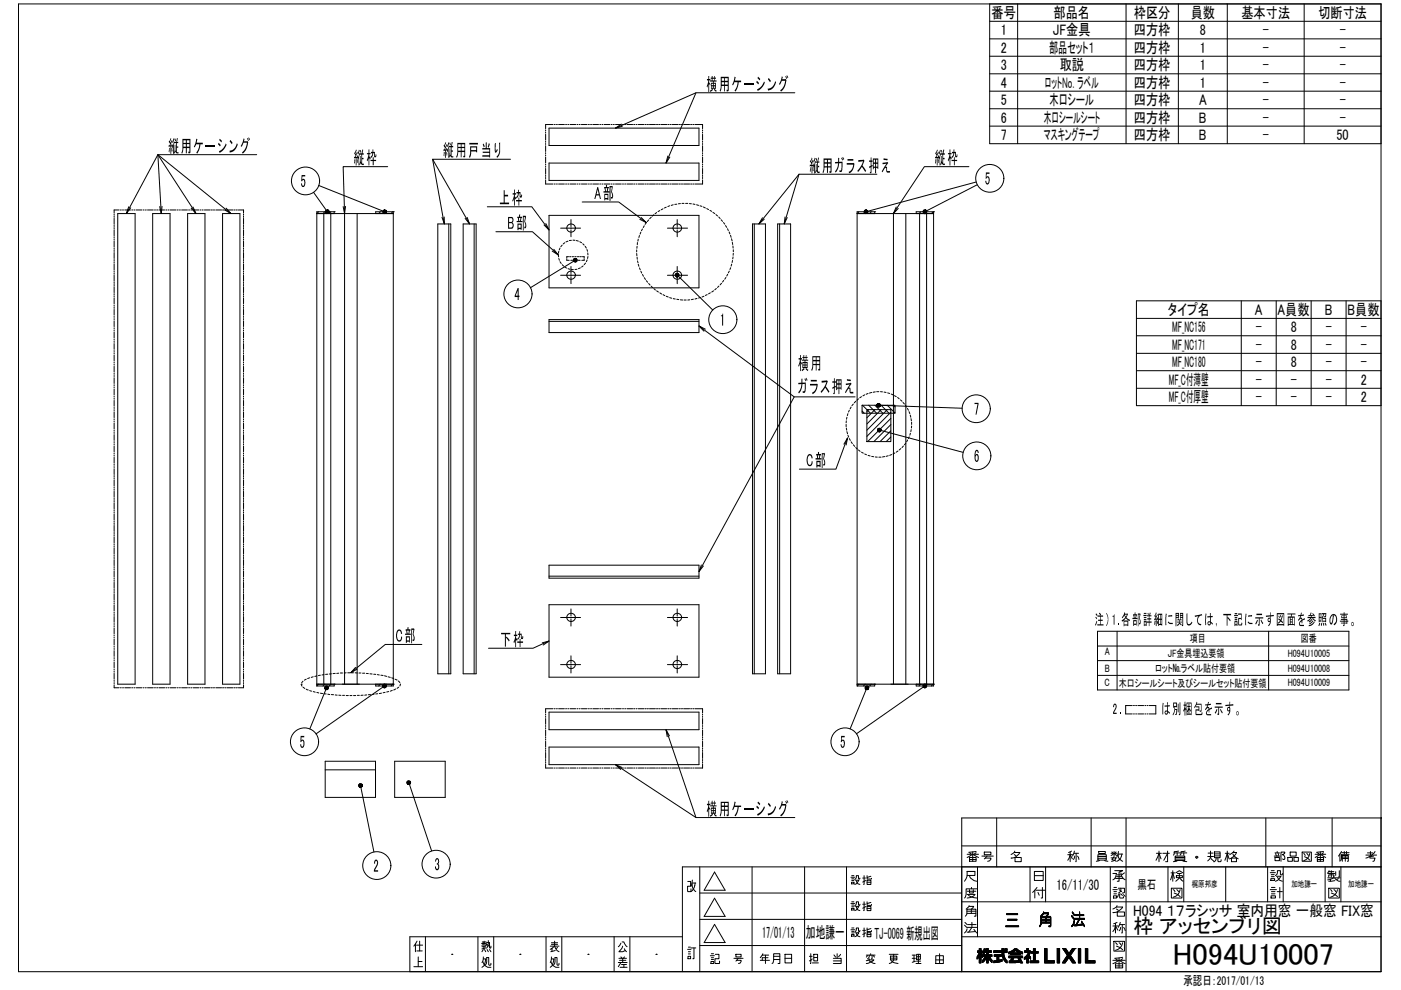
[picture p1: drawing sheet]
<svg xmlns="http://www.w3.org/2000/svg" width="297mm" height="210mm" viewBox="0 0 297 210" stroke-linecap="round" stroke-linejoin="round" font-family="sans-serif">
<defs><g id="words">
<text font-size="6.5" x="248.7" y="204.5">H094U10007</text>
<text font-size="6.2" x="212" y="197.6">三 角 法</text>
<g font-size="5.3">
<text x="203.9" y="183.8">番号</text>
<text x="213.1" y="183.8">名 称</text>
<text x="231.1" y="183.8">員数</text>
<text x="243.8" y="183.8">材質・規格</text>
<text x="268.8" y="183.8">部品図番</text>
<text x="282.6" y="183.8">備 考</text>
<text x="203.2" y="191.6">度</text>
<text x="203.2" y="188">尺</text>
<text x="217.7" y="191.6">付</text>
<text x="234.6" y="191.6">認</text>
<text x="234.6" y="188">承</text>
<text x="246.9" y="188">検</text>
<text x="247.3" y="191.6">図</text>
<text x="268.1" y="191.6">計</text>
<text x="268.1" y="188">設</text>
<text x="280.1" y="188">製</text>
<text x="280.5" y="191.6">図</text>
<text x="179.2" y="194.4">設指</text>
<text x="203.6" y="195.4">角</text>
<text x="234.6" y="195.4">名</text>
<text x="203.2" y="199">法</text>
<text x="234.6" y="199">称</text>
<text x="149.2" y="205.7">記 号</text>
<text x="159.8" y="205.7">年月日</text>
<text x="170.4" y="205.7">担 当</text>
<text x="182.4" y="205.7">変 更 理 由</text>
<text x="234.6" y="206.4">番</text>
</g>
<g font-size="4.9">
<text x="179.2" y="188.7">設指</text>
<text x="179.2" y="199.7">設指</text>
<text x="86.4" y="206">上</text>
</g>
<text font-size="4.3" x="240.2" y="197.9">枠 アッセンブリ図</text>
<g font-size="3.8">
<text x="149.8" y="19.2">横用ケーシング</text>
<text x="35.6" y="32.3">縦用ケーシング</text>
<text x="75" y="34.7">縦枠</text>
<text x="93.9" y="33.1">縦用戸当り</text>
<text x="198.1" y="34.7">縦枠</text>
<text x="63.7" y="39.7">5</text>
<text x="171.6" y="36.4">縦用ガラス押え</text>
<text x="208.8" y="39.1">5</text>
<text x="105.8" y="43.3">上枠</text>
<text x="126" y="42.2">A部</text>
<text x="107.6" y="48.5">B部</text>
<text x="109.1" y="63.7">4</text>
<text x="152.6" y="69.1">1</text>
<text x="169.1" y="83.3">ガラス押え</text>
<text x="169.2" y="78.3">横用</text>
<text x="206.4" y="88">7</text>
<text x="170.9" y="98.9">C部</text>
<text x="206.5" y="97.9">6</text>
<text x="83.8" y="136">C部</text>
<text x="106.1" y="136.9">下枠</text>
<text x="63.5" y="158.6">5</text>
<text x="178.1" y="158.6">5</text>
<text x="149.8" y="172.8">横用ケーシング</text>
<text x="79.1" y="184.9">2</text>
<text x="92.1" y="184.5">3</text>
</g>
<g font-size="3.4">
<text x="161.6" y="198.9">17/01/13</text>
<text x="170.9" y="198.9">加地謙一</text>
<text x="185.4" y="199">TJ-0069 新規出図</text>
</g>
<g font-size="3.2">
<text x="210.2" y="3.8">番号</text>
<text x="223.4" y="3.8">部品名</text>
<text x="240.4" y="3.8">枠区分</text>
<text x="252.5" y="3.8">員数</text>
<text x="263.2" y="3.8">基本寸法</text>
<text x="279.5" y="3.8">切断寸法</text>
<text x="212.2" y="7.5">1</text>
<text x="212.2" y="11.2">2</text>
<text x="222.4" y="11.2">部品セット１</text>
<text x="223.3" y="7.5">JF金具</text>
<text x="240.4" y="7.5">四方枠</text>
<text x="240.4" y="11.2">四方枠</text>
<text x="254.4" y="7.5">8</text>
<text x="254.4" y="11.2">1</text>
<text x="267.7" y="7.5">-</text>
<text x="267.7" y="11.2">-</text>
<text x="284" y="7.5">-</text>
<text x="284" y="11.2">-</text>
<text x="212.2" y="14.9">3</text>
<text x="224.7" y="14.9">取説</text>
<text x="240.4" y="14.9">四方枠</text>
<text x="254.4" y="14.9">1</text>
<text x="267.7" y="14.9">-</text>
<text x="284" y="14.9">-</text>
<text x="212.2" y="18.6">4</text>
<text x="212.2" y="22.3">5</text>
<text x="221.6" y="18.6">ロットＮｏ．ラベル</text>
<text x="222.5" y="22.3">木口シール</text>
<text x="240.4" y="18.6">四方枠</text>
<text x="240.4" y="22.3">四方枠</text>
<text x="254.2" y="22.3">A</text>
<text x="254.4" y="18.6">1</text>
<text x="267.7" y="18.6">-</text>
<text x="267.7" y="22.3">-</text>
<text x="284" y="18.6">-</text>
<text x="284" y="22.3">-</text>
<text x="212.2" y="26">6</text>
<text x="212.2" y="29.7">7</text>
<text x="221.3" y="26">木口シールシート</text>
<text x="221.3" y="29.7">マスキングテープ</text>
<text x="240.4" y="26">四方枠</text>
<text x="240.4" y="29.7">四方枠</text>
<text x="254.2" y="26">B</text>
<text x="254.2" y="29.7">B</text>
<text x="267.7" y="26">-</text>
<text x="267.7" y="29.7">-</text>
<text x="283.4" y="29.7">50</text>
<text x="284" y="26">-</text>
<text x="247.6" y="66.7">タイプ名</text>
<text x="248.5" y="70.5">MF_NC156</text>
<text x="266.1" y="66.7">A</text>
<text x="266.3" y="70.5">-</text>
<text x="270.9" y="66.7">A員数</text>
<text x="273.7" y="70.5">8</text>
<text x="280.9" y="66.7">B</text>
<text x="281.1" y="70.5">-</text>
<text x="285.7" y="66.7">B員数</text>
<text x="288.5" y="70.5">-</text>
<text x="248.5" y="74.2">MF_NC171</text>
<text x="248.5" y="77.9">MF_NC180</text>
<text x="266.3" y="74.2">-</text>
<text x="266.3" y="77.9">-</text>
<text x="273.7" y="74.2">8</text>
<text x="273.7" y="77.9">8</text>
<text x="281.1" y="74.2">-</text>
<text x="281.1" y="77.9">-</text>
<text x="288.5" y="74.2">-</text>
<text x="288.5" y="77.9">-</text>
<text x="247.8" y="81.6">MF_C付薄壁</text>
<text x="266.3" y="81.6">-</text>
<text x="273.7" y="81.6">-</text>
<text x="281.1" y="81.6">-</text>
<text x="288.5" y="81.6">2</text>
<text x="247.8" y="85.3">MF_C付厚壁</text>
<text x="266.3" y="85.3">-</text>
<text x="273.7" y="85.3">-</text>
<text x="281.1" y="85.3">-</text>
<text x="288.5" y="85.3">2</text>
<text x="232.1" y="132.5">注）1.各部詳細に関しては，下記に示す図面を参照の事。</text>
<text x="241.7" y="151.4">は別梱包を示す。</text>
<text x="224" y="188.6">16/11/30</text>
<text x="240.2" y="194.2">H094 １７ラシッサ 室内用窓 一般窓 FIX窓</text>
</g>
<g font-size="2.7">
<text x="241.2" y="188.4">黒石</text>
<text x="250.9" y="208.8">承認日：2017/01/13</text>
</g>
<g font-size="2.3">
<text x="252.3" y="136.2">項目</text>
<text x="275.8" y="136.2">図番</text>
<text x="234.2" y="139">A</text>
<text x="234.2" y="142.4">B</text>
<text x="244.9" y="142.4">ロット№ラベル貼付要領</text>
<text x="247.6" y="139.3">JF金具埋込要領</text>
<text x="273" y="139.3">H094U10005</text>
<text x="273" y="142.4">H094U10008</text>
<text x="234.2" y="145.5">C</text>
<text x="237.2" y="145.6">木口シールシート及びシールセット貼付要領</text>
<text x="273" y="145.5">H094U10009</text>
</g>
<g font-size="1.8">
<text x="252.7" y="188.2">梶原邦彦</text>
<text x="273.8" y="188.2">加地謙一</text>
<text x="285.9" y="188.2">加地謙一</text>
</g>
</g></defs>
<!-- layer: TOS_WA -->
<g fill="none" stroke="#000" stroke-width=".21">
<path d="M3.9 .8h288.9v205.2h-288.9zM209.8 4.5h83M209.8 8.2h83M209.8 11.9h83M209.8 15.6h83M209.8 19.3h83M209.8 .8v29.7h83M215.8 .8v29.7M238.7 .8v29.7M249.8 .8v29.7M260.2 .8v29.7M276.5 .8v29.7"/>
<path d="M209.8 23.1h83M209.8 26.7h83M240.9 67.5h51.9M240.9 71.2h51.9M240.9 74.9h51.9M240.9 78.6h51.9M263.2 63.8v22.2M270.6 63.8v22.2M278 63.8v22.2M285.4 63.8v22.2M292.8 63.8h-51.9v22.2h51.9M240.9 82.3h51.9"/>
<path d="M232.7 133.8h53.3v12.5h-53.3zM232.7 137h53.3M236.8 133.8v12.5M269 133.8v12.5M232.7 140.1h53.3M232.7 143.2h53.3M203.9 179.4h88.9M211.3 173.4v10.4M231.3 173.4v10.4M238.7 173.4v32.6M268.4 173.4v10.4M282.4 173.4v10.4"/>
<path d="M292.8 173.4h.1M292.8 173.4h-88.9v32.6M88.4 199.5l-.3 .6v1.7M89 199.5v2.1M90.2 198.6v7.4M101.3 198.6v7.4M102.3 199.7h.8M102.6 199.5v.5h-.4h1M103.2 199.8h.6l.1 1.2 .2-.1v-.3M103.5 199.4a1.97 1.97 0 0 1-.3 1.6M104.7 198.6v7.4M115.8 198.6v7.4"/>
<path d="M116.9 199.9h1.3M117.6 199.5v1.1l-.6 .5M119.1 198.6v7.4M130.2 198.6v7.4M131.6 200l-.5 .7M131.9 199.7h.4l.7 1M133.5 198.6v7.4M144.7 198.6h-57.8v7.4M145.8 186.9h.6v1h-.6v1.1h.7v-.5M146.7 187.4a1.9 1.9 0 0 0 .8 1.6M146.7 187.2h.8M146.8 186.6l-.3 1.3"/>
<path d="M147.4 187.2a2.28 2.28 0 0 1-.9 1.8M148.4 189.3h55.5M148.4 194.9h55.5M148.4 183.8v22.2M149.3 199.8l2.2-3.8 2.2 3.8M151.5 184.9l2.2 3.9h-4.4zM151.5 190.4l2.2 3.9h-4.4zM159.5 183.8v22.2M170.6 183.8v22.2M179.5 183.8v22.2M203.9 198.6h88.9M203.9 191.2h88.9"/>
<path d="M207.2 183.8v14.8M218.4 183.8v7.4M219.3 184.8h1.9v1.9h-1.9zM221.7 183.8v7.4M235.4 183.8v22.2M236.2 199.6h2.2v2.1h-2.2zM238 199.9a1.89 1.89 0 0 1-1.5 1.6M247.6 183.8v7.4M251 183.8v7.4M259.9 183.8v7.4M268.8 183.8v7.4M272.1 183.8v7.4"/>
<path d="M281 183.8v7.4M284.3 183.8v7.4M292.8 183.8h-148.1v22.2M88.1 200.1l-.4 .5M88.3 200.4h1.3M95.8 202.3h.1M102.2 200.7h.8M102.3 203.9l.4 .8 .7 .4h.7M102.5 203.3h.5l-.4 1.5-.4 .3M102.5 202.9l-.2 1-.1 .2M102.5 201.3l-.3 .5M102.5 200l-.3 .4"/>
<path d="M102.6 200.4v.7M102.7 201.3l.3 .5M102.8 200l.1 .4h.3v-.2M103 201l-.8 .2M103.3 200.3l.3 .3M103.3 201.3l.2 .5M103.8 201.3l.3 .5M104.1 204.2v.3l-.2 .2-.3-.2v-1.5h-.4l-.1 1.3-.2 .4M110.2 202.3h.1M116.7 201.3l.3-.2v.6M116.7 200.6h1.8M116.8 203.9l.4 .8 .6 .4h.7"/>
<path d="M116.9 203.3h.6l-.5 1.5-.3 .3M116.9 202.9l-.2 1.2M116.9 200.2h1.3M117.6 200.6l.5 .9 .4 .3M117.7 201.5l-.9 .3M118.2 200.9l-.4 .3M118.5 204.2v.3l-.2 .2-.2-.2v-1.5h-.4l-.1 1.3-.3 .4M124.7 202.3h.1M131.1 204.1h1.9M131.2 203.2h1.6M131.3 203.6h1.4M131.5 205.1h1.5"/>
<path d="M131.6 204.1l-.5 .9M131.6 202.9l.3 .3M131.8 204.5h1M132 200.6l-.1 .4-.7 .8h.8l.6-.3M132 203.2v.9M132.3 204.5v.6M132.4 201.2l.4 .6M132.4 202.9l-.2 .3M139.1 202.3h.1M145.8 201.3h.7M145.9 202.8h.5v.5h-.5zM146 202.3h.4"/>
<path d="M146 201.8h.4M146 200.8h.4M146.5 201h1M147.1 201v2.3h-.2M148.4 200.5h55.5M207.2 202.8v.5M207.2 201.6v.4M207.2 202.7v.5M207.3 201.6v.4M207.4 202.5l-.1 .7M207.5 201.6v.4M207.5 202.3v.7"/>
<path d="M207.5 201.6v1.3M207.6 201.1h.4v.5h.3v.4h-.3l.3 .5v.5l-.3-.4v1.6h-.4v-1.4l-.5 .6v-.5l.5-.9h-.4v-.4h.4zM207.7 201.1v3.1M207.8 201.1v3.1M207.9 201.1v3.1M208 201.1v3.1M208.1 201.6v.4M208.1 202.2v.5M208.1 202.3v.5M208.2 201.6v.4M208.2 202.3v.7M208.4 203.6v.4"/>
<path d="M208.4 201.9v.4M208.4 202.4v.4M208.4 203.5v.5M208.5 201.7v.6M208.5 202.4v.4M208.5 203.4v.5M208.6 201.6v.7M208.6 202.4v.4M208.6 203.3v.6M208.6 201.2h.4l-.1 .4h.3v-.5h.3v.5h.7v.3h-.7v.5h.8v.4h-.4l.4 .8v.5l-.8-1.1v1.2h-.3v-1.2l-.4 .6-.5 .5v-.5l.6-.8h-.5v-.4h.8v-.5h-.4l-.4 .4zM208.6 201.2v1M208.6 203.2v.6"/>
<path d="M208.7 201.2v.9M208.7 202.4v.4M208.7 203.1v.6M208.8 201.2v.8M208.8 202.4v.4M208.8 203v.7M208.8 201.2v.7M208.8 202.4v1.2M208.9 201.2v.7M208.9 202.4v1.1M208.9 201.2v.3M208.9 201.6v.3"/>
<path d="M208.9 202.4v1M209 201.6v.3M209.1 202.4l-.1 .9M209.2 201.6v.3M209.2 202.4v.6M209.2 201.1v3.1M209.3 201.1v3.1M209.4 201.1v3.1M209.5 201.1v3.1M209.6 201.6v.3M209.6 202.4v.7M209.7 201.6v.3"/>
<path d="M209.7 202.4v.8M209.7 202.4v1M209.8 201.6v.3M209.8 202.4v1.1M209.9 201.6v.3M209.9 202.4v1.3M210 201.6v.3M210 202.4v.4M210 203.1v.6M210 203.2v.6M210.1 201.6v.3M210.1 202.4v.4"/>
<path d="M210.1 203.4v.5M210.2 201.6v.3M210.2 202.4v.4M210.2 203.4v.5M210.3 202.4v.4M210.3 203.5v.5M210.3 203.6v.5M210.7 201.6h1.7v-.5h.4v.5h.8v.4h-.8l.2 .8 .6 .9v.5l-.6-.4a2.69 2.69 0 0 1-.6-1.8h-1.7zM210.7 201.6v.4M210.7 203.7v.4M210.8 202.4h1.5v.4h-.5v.8l.7-.2a.59 .59 0 0 1-.7 .6l-1.1 .1v-.4h.7v-.9h-.6zM210.8 201.6v.4"/>
<path d="M210.8 202.4v.4M210.8 203.7v.4M210.9 201.6v.4M210.9 202.4v.4M210.9 203.7v.4M211 201.6v.4M211 202.4v.4M211 203.7v.4M211.1 201.6v.4M211.1 202.4v.4M211.1 203.7v.4M211.2 201.6v.4"/>
<path d="M211.2 202.4v.4M211.2 203.7v.4M211.3 201.6v.4M211.3 202.4v.4M211.3 203.7v.3M211.4 201.6v.4M211.4 202.4v.4M211.4 203.7v.3M211.4 202.4v1.6M211.5 201.6v.4M211.5 202.4v1.6M211.6 201.6v.4"/>
<path d="M211.6 202.4v1.6M211.7 201.6v.4M211.7 202.4v1.6M211.8 201.6v.4M211.8 202.4v.4M211.8 203.6v.4M211.9 201.6v.4M211.9 202.4v.4M211.9 203.6v.3M212.1 201.6v.4M212.1 202.4v.4M212.1 203.5v.4"/>
<path d="M212.2 201.6v.4M212.2 202.4v.4M212.2 203.5v.4M212.3 201.6v.4M212.3 202.4v.4M212.3 203.5v.4M212.4 201.6v.4M212.4 203.5v.3M212.5 201.1v1.2M212.5 203.4v.4M212.5 201.1v1.6M212.6 201.1v2"/>
<path d="M212.7 201.1v2.2M212.8 201.1v2.4M212.9 201.6v.4M212.9 202.6v1M213 201.6v.4M213 202.8v.9M213 201.2h.6v.3h-.6zM213 201.2v.3M213 203.1v.7M213.1 201.2v.3M213.1 201.6v.4M213.1 203.2v.7"/>
<path d="M213.2 201.2v.3M213.2 201.6v.4M213.2 203.3v.6M213.2 203.4v.6M213.3 201.2v.3M213.3 201.6v.4M213.3 203.5v.5M213.3 203.6v.5M213.4 201.2v.3M213.4 201.6v.4M213.4 203.6l.1 .6M213.9 201.9l.6-.2 .6-.5h.5l.6 .5 .6 .2v.4l-.4-.2v.3h-2.1v-.3l-.4 .2z"/>
<path d="M213.9 202.7h2.9v.4h-1.8l-.3 .6h1.1l.3-.1-.3-.4h.5l.5 1h-.4l-.2-.3-.4 .2h-1.9v-.4h.3l.3-.6h-.6zM213.9 201.9v.4M213.9 202.7v.4M213.9 201.9v.3M214 201.8v.4M214 202.7v.4M214 203.7v.4M214.1 201.8v.4M214.1 202.7v.4M214.1 203.7v.4M214.2 201.8v.4M214.2 202.7v.4"/>
<path d="M214.2 203.7v.4M214.3 202.7v.4M214.3 201.7v.7M214.3 203.5v.6M214.4 201.7v.7M214.4 202.7v.4M214.4 203.3v.8M214.4 203.1v1M214.5 202l.7-.3a.21 .21 0 0 1 .2-.2 .21 .21 0 0 1 .2 .2l.6 .3zM214.5 201.6v.8M214.5 202.7v1.4M214.6 201.6v.8"/>
<path d="M214.6 202.7v1.4M214.7 201.5v.5M214.7 202v.4M214.7 202.7v1.4M214.7 202.7v.9M214.7 203.7v.4M214.8 201.5v.4M214.8 202v.4M214.8 202.7v.8M214.8 203.7v.4M214.9 201.4v.5M214.9 202v.4"/>
<path d="M214.9 202.7v.6M214.9 203.7v.4M214.9 201.4v.4M214.9 202.7v.4M215 201.3v.5M215 202v.4M215 202.7v.4M215 203.7v.4M215 201.2v.5M215.1 202v.4M215.1 202.7v.4M215.1 203.7v.4"/>
<path d="M215.2 201.2l-.1 .5M215.3 201.2v.4M215.3 202v.4M215.3 202.7v.4M215.3 203.7v.4M215.3 201.2v.3M215.4 201.2v.3M215.4 202v.4M215.4 202.7v.4M215.4 203.7v.4M215.4 201.2v.4M215.5 201.2v.4"/>
<path d="M215.5 202v.4M215.5 202.7v.4M215.5 203.7v.4M215.5 201.2v.5M215.6 201.2v.5M215.6 202v.4M215.6 202.7v.4M215.6 203.7v.4M215.7 201.3v.5M215.7 202v.4M215.7 202.7v.4M215.7 203.7v.4"/>
<path d="M215.8 201.3v.5M215.8 202v.4M215.8 202.7v.4M215.8 203.7v.4M215.8 201.4v.5M215.9 201.5v.4M215.9 202v.4M215.9 202.7v.4M215.9 203.2v.1M215.9 203.7v.3M216 201.5v.5M216 202v.4"/>
<path d="M216 202.7v.4M216 203.2v.3M216 203.6v.4M216.1 201.6v.8M216.1 202.7v.4M216.1 203.2v.8M216.1 203.2v.7M216.2 201.7v.7M216.2 202.7v.4M216.2 203.2v.7M216.3 201.7v.7M216.3 202.7v.4"/>
<path d="M216.3 203.2v.8M216.4 201.7v.7M216.4 202.7v.4M216.4 203.3v.8M216.4 201.7v.4M216.4 203.4v.8M216.5 201.7v.5M216.5 202.7v.4M216.5 203.5v.7M216.5 201.8v.4M216.5 203.7v.5M216.6 201.8v.4"/>
<path d="M216.6 202.7v.4M216.6 203.8v.4M216.7 201.8v.4M216.7 202.7v.4M216.7 204v.2M216.8 201.9v.4M216.8 202.7v.4M216.8 204.1v.1M217.2 203v.4M217.2 201.6v.3M217.3 201.6v.3M217.3 202.9v.5"/>
<path d="M217.4 201.6v.3M217.4 202.9v.4M217.5 201.6v.3M217.5 202.8v.5M217.6 201.6v.3M217.6 202.7v.5M217.6 202.6v.5M217.7 201.1h.3v.5h.5l-.4 1 .4 .3v.5l-.5-.4v1.2h-.3v-1.1l-.5 .3v-.4a1.48 1.48 0 0 0 .8-1.1h-.8v-.3h.5zM217.7 201.1v.8M217.7 202.6v1.6M217.7 202.5v1.7M217.8 201.1v.8"/>
<path d="M217.8 202.4v1.8M217.9 201.1v.8M217.9 202.3v1.9M218 201.1v.8M218 202.1v2.1M218 201.1v3.1M218.2 201.6v1.5M218.2 201.6v.9M218.2 202.6v.5M218.3 201.6v.7M218.3 202.7v.4M218.3 201.6v.6"/>
<path d="M218.3 202.8v.4M218.4 201.6v.3M218.4 202.8v.5M218.4 203.7v.4M218.5 202.8v.5M218.5 203.7v.4M218.6 203.7v.4M218.6 201.7v.4M218.7 201.7v.4M218.7 203.7v.4M218.8 201.7v.4M218.8 203.7v.4"/>
<path d="M218.9 201.7v.4M218.9 203.7v.4M219 201.7v.4M219 203.7v.4M219.1 201.7v.4M219.1 203.7v.4M219.1 201.1h.4v.6h.6v.4h-.6v1.6h.7v.4h-1.8v-.4h.7v-1.6h-.5v-.4h.5zM219.1 201.1v3M219.2 201.1v3M219.3 201.1v3M219.4 201.1v3M219.5 201.7v.4"/>
<path d="M219.5 203.7v.4M219.7 201.7v.4M219.7 203.7v.4M219.8 201.7v.4M219.8 203.7v.4M219.9 201.7v.4M219.9 203.7v.4M220 201.7v.4M220 203.7v.4M220.1 201.7v.4M220.1 203.7v.4M220.2 203.7v.4"/>
<path d="M221.5 201.1h.5v2.6h1.5v.5h-2zM221.5 201.1v3.1M221.6 201.1v3.1M221.7 201.1v3.1M221.8 201.1v3.1M221.9 201.1v3.1M222 201.1v3.1M222.1 203.7v.5M222.2 203.7v.5M222.3 203.7v.5M222.4 203.7v.5M222.5 203.7v.5"/>
<path d="M222.6 203.7v.5M222.7 203.7v.5M222.8 203.7v.5M222.9 203.7v.5M223 203.7v.5M223.1 203.7v.5M223.2 203.7v.5M223.3 203.7v.5M223.4 203.7v.5M223.5 203.7v.5M224.1 201.1h.5v3.1h-.5zM224.2 201.1v3.1"/>
<path d="M224.3 201.1v3.1M224.4 201.1v3.1M224.5 201.1v3.1M224.6 201.1v3.1M225.3 204.1v.1M225.3 201.1h.7l.6 1.1 .8-1.1h.6l-1.1 1.5 1.1 1.6h-.6l-.8-1.2-.8 1.2h-.6l1.1-1.6zM225.4 201.1v.1M225.4 204v.2M225.4 203.9v.3M225.5 201.1v.3M225.5 203.8v.4M225.5 201.1v.4"/>
<path d="M225.5 203.7v.5M225.6 201.1l.1 .5M225.7 203.5v.7M225.7 201.1v.6M225.7 203.4v.8M225.8 201.1v.7M225.8 203.3v.9M225.9 201.1v.8M225.9 203.2v.9M225.9 201.1v.9M225.9 203.1v.9M226 201.2v.9"/>
<path d="M226 203v.9M226 201.3v.9M226 202.9v.9M226.1 201.4v.9M226.1 202.8v.9M226.2 201.5v.9M226.2 202.8v.9M226.3 201.6v.9M226.3 202.6v.9M226.3 201.7v1.7M226.4 201.8v1.6M226.5 201.9v1.3"/>
<path d="M226.6 202.1v1M226.6 202.2v.8M226.7 202.1v1M226.8 202v1.2M226.9 201.9v1.4M226.9 201.8v1.6M227 201.7v1.8M227 201.6v.9M227 202.7v.9M227.1 202.8v1M227.1 201.4v.9M227.2 201.3v.9"/>
<path d="M227.2 203v.9M227.3 203.1l.1 1M227.4 201.1l-.1 1M227.4 201.1v.8M227.4 203.3v.9M227.5 201.1v.7M227.5 203.4v.8M227.6 201.1v.6M227.6 203.4v.8M227.6 201.1v.5M227.6 203.5v.7M227.7 201.1v.4"/>
<path d="M227.7 203.7v.5M227.7 201.1v.3M227.8 201.1v.2M227.8 203.8v.4M227.9 201.1v.1M227.9 203.9v.3M228 201.1h.1M228 204v.2M228.6 201.1h.5v3.1h-.5zM228.7 201.1v3.1M228.8 201.1v3.1M228.9 201.1v3.1"/>
<path d="M229 201.1v3.1M229.1 201.1v3.1M230.1 201.1h.5v2.6h1.6v.5h-2.1zM230.2 201.1v3.1M230.3 201.1v3.1M230.4 201.1v3.1M230.5 201.1v3.1M230.6 201.1v3.1M230.7 203.7v.5M230.8 203.7v.5M230.9 203.7v.5M231 203.7v.5"/>
<path d="M231.1 203.7v.5M231.2 203.7v.5M231.3 203.7v.5M231.4 203.7v.5M231.5 203.7v.5M231.6 203.7v.5M231.7 203.7v.5M231.8 203.7v.5M231.9 203.7v.5M232 203.7v.5M232.1 203.7v.5"/>
</g>
<!-- layer: TOS_S1 -->
<g fill="none" stroke="#000" stroke-width=".21">
<path d="M116.4 27.2h31.8v3.6h-31.8zM116.4 34.6h31.8v3.7h-31.8zM25 45.3h3.6v99.8h-3.6zM32.4 45.3h3.7v99.8h-3.7zM39.8 45.3h3.7v99.8h-3.7zM47.2 45.3h3.7v99.8h-3.7zM67.2 45.3h16.2M68.7 45.3v99.8M70.1 45.3v99.8M70.9 44.9h.1M70.9 44.9h-3.7v100.5h3.7v-.3M70.9 44.9v.4"/>
<path d="M73.1 45.3v99.8M75.7 45.3v99.8M83.4 44.9h.1M83.4 44.9v100.5h-3.7v-.3M83.4 44.9h-3.7v.4M92.8 47.5h2.8v95.4h-2.8zM95.2 47.5v95.4M98.2 47.5h2.8v95.4h-2.8zM100.5 47.5v95.4M116.4 45.7h31.8v15.3h-31.8zM120.2 58.4h1.7M120.2 48.4h1.7"/>
<path d="M142.7 58.4h1.8M142.7 48.4h1.8M159.5 47.5h2.8v95.4h-2.8zM159.9 47.5v95.4M164.9 47.5h2.7v95.4h-2.7zM165.3 47.5v95.4M181.7 45.3h16.2M185.4 44.9h.1M185.4 44.9h-3.7v100.5h3.7v-.3M185.4 44.9v.4M189.4 45.3v99.8M192.1 45.3v99.8"/>
<path d="M195 45.3v99.8M196.5 45.3v99.8M197.9 44.9h.1M197.9 44.9v100.5h-3.6v-.3M197.9 44.9h-3.6v.4M116.4 67.8h31.8v2.7h-31.8zM116.4 68.1h31.8M116.4 119.8h31.8v2.8h-31.8zM116.4 128.2h31.8v15.4h-31.8zM116.4 122.2h31.8M120.2 130.9h1.7M142.7 130.9h1.8"/>
<path d="M67.2 145.1h16.2M70.9 145.1h.1M83.4 145.1h.1M116.4 151h31.8v3.7h-31.8zM116.4 158.4h31.8v3.7h-31.8zM120.2 140.9h1.7M142.7 140.9h1.8M181.7 145.1h16.2M185.4 145.1h.1M197.9 145.1h.1M68.9 161.4h10.7v7.7h-10.7zM68.9 163.2h10.7"/>
<path d="M83.7 161.4h10.7v7.7h-10.7z"/>
<circle cx="121.1" cy="48.4" r=".89"/>
<circle cx="121.1" cy="58.4" r=".89"/>
<circle cx="143.6" cy="58.4" r=".89"/>
<circle cx="143.6" cy="48.4" r=".89"/>
<circle cx="121.1" cy="130.9" r=".89"/>
<circle cx="143.6" cy="130.9" r=".89"/>
<circle cx="121.1" cy="140.9" r=".89"/>
<circle cx="143.6" cy="140.9" r=".89"/>
</g>
<!-- layer: TOS_K3 -->
<g fill="none" stroke="#000" stroke-width=".21">
<path d="M118.9 58.4h1.3M118.9 48.4h1.3M121.1 46.6v1.4M121.1 48.3v.2M121.1 48.8v1.4M121.1 56.5v1.5M121.1 58.2v.2M121.1 58.7v1.4M121.9 58.4h1.2M121.9 48.4h1.2M141.5 58.4h1.2M141.5 48.4h1.2"/>
<path d="M143.6 46.6v1.4M143.6 48.3v.2M143.6 48.8v1.4M143.6 56.5v1.5M143.6 58.2v.2M143.6 58.7v1.4M144.5 58.4h1.3M144.5 48.4h1.3M118.9 130.9h1.3M121.1 129.1v1.5M121.1 130.8v.2M121.1 131.3v1.4"/>
<path d="M121.1 139.1v1.4M121.9 130.9h1.2M141.5 130.9h1.2M143.6 129.1v1.5M143.6 130.8v.2M143.6 131.3v1.4M143.6 139.1v1.4M144.5 130.9h1.3M118.9 140.9h1.3M121.1 140.7v.3M121.1 141.2v1.5M121.9 140.9h1.2"/>
<path d="M141.5 140.9h1.2M143.6 140.7v.3M143.6 141.2v1.5M144.5 140.9h1.3"/>
</g>
<!-- layer: TOS_K2 -->
<g fill="none" stroke="#000" stroke-width=".21">
<path d="M118.4 54v.5M118.5 53.3l-.1 .4M118.5 54.8l.1 .4M118.7 52.6l-.1 .4M118.7 55.5l.3 .4M119.2 52l-.3 .3M119.2 56.1l.3 .3M119.7 51.5l-.3 .2M119.7 56.6l.4 .2M120.2 54.9v.3h.5M120.4 51.1l-.4 .2M120.4 57l.4 .1"/>
<path d="M120.6 54.4h-.4v.3M120.8 54.4h.3M121 55.2h.4M121.1 51h-.4M121.1 57.1l.5 .1M121.3 54.4h.3M121.5 50.9l.4 .1M121.8 55.2h.4M121.9 54.4h.3M122.2 51l.4 .1M122.3 57.1h-.4M122.4 54.4h.3"/>
<path d="M122.6 55.2h.4M122.9 51.3l.4 .2M122.9 54.4h.4M123 56.8l-.4 .2M123.5 54.4h.4v.3M123.6 51.7l.3 .3M123.6 56.4l-.3 .2M123.9 54.9v.3h-.6M124.1 52.2l.2 .4M124.1 55.8l-.2 .3M124.4 52.9l.2 .4M124.5 55.1l-.2 .4"/>
<path d="M124.6 53.6l.1 .4M124.7 54.4l-.1 .4M135 53v.4M135 53.7v.5M135.1 52.2l-.1 .4M135.1 54.5v.5M135.2 51.4l-.1 .5M135.2 55.3l.1 .4M135.3 50.7l-.1 .4M135.3 56l.2 .5M135.6 49.9l-.1 .5M135.6 56.8l.1 .4"/>
<path d="M135.9 49.2l-.2 .4M135.9 57.5l.1 .4M136.2 48.5l-.2 .4M136.2 58.2l.2 .4M136.6 47.9l-.2 .3M136.6 58.9l.2 .4M137 47.2l-.2 .4M137 59.5l.3 .3M137.5 46.6l-.3 .4M138.1 46l-.4 .4M138.6 45.5l-.3 .3M139.2 45.1l-.3 .2"/>
<path d="M139.9 44.6l-.4 .3M140.6 44.3l-.4 .2M141.3 43.9l-.4 .2M142 43.6l-.4 .2M142.7 43.4l-.4 .1M143.5 43.3h-.4M144.3 43.2h-.5M144.6 43.1h.4M145.4 43.1h.4M146.2 43.2h.4M146.9 43.3h.4M147.7 43.4l.4 .1"/>
<path d="M148.4 43.6l.4 .2M149.1 43.9l.4 .2M149.8 44.2l.4 .2M150.5 44.6l.4 .2M151.2 45l.3 .3M151.8 45.5l.3 .3M152.4 46l.3 .3M152.9 46.6l.3 .3M153.4 47.2l.3 .3M153.4 59.5l-.2 .3M153.8 47.8l.3 .4M153.9 58.8l-.2 .4"/>
<path d="M154.2 48.5l.2 .4M154.3 58.2l-.2 .3M154.6 49.2l.2 .4M154.6 57.5l-.2 .4M154.9 49.9l.1 .4M154.9 56.8l-.1 .3M155.1 50.6l.1 .5M155.1 56l-.1 .4M155.3 51.4v.4M155.3 55.2l-.1 .5M155.4 52.1v.5M155.4 54.5l-.1 .4"/>
<path d="M155.5 52.9v.5M155.5 53.7l-.1 .4M137.5 60.1l.3 .3M138.1 60.7l.3 .3M138.6 61.2l.4 .3M139.2 61.7l.4 .2M139.9 62.1l.4 .2M140.6 62.5l.4 .2M141.3 62.8l.4 .2M142 63.1l.4 .1M142.7 63.3l.5 .1M143.5 63.4l.4 .1"/>
<path d="M144.3 63.6h.4M145 63.6h.5M146.2 63.6h-.4M147 63.4l-.4 .1M147.8 63.3l-.5 .1M148.5 63.1l-.4 .1M149.3 62.8l-.5 .2M149.9 62.5l-.4 .1M150.6 62.1l-.4 .2M151.3 61.7l-.4 .2M151.9 61.2l-.4 .3M152.4 60.6l-.3 .3"/>
<path d="M153 60.1l-.3 .3M179.4 90v.5M179.4 89.2v.4M179.4 90.7l.1 .5M179.6 88.5l-.1 .4M179.6 91.5l.1 .5M179.8 87.7l-.2 .4M179.8 92.3l.1 .4M180.1 87l-.2 .4M180.1 93l.2 .4M180.5 86.3l-.3 .4M180.5 93.7l.2 .4"/>
<path d="M180.9 85.7l-.3 .3M180.9 94.3l.3 .3M181.4 85.1l-.3 .3M181.4 94.9l.4 .3M182 84.6l-.3 .3M182 95.4l.4 .3M182.7 84.1l-.4 .3M182.7 95.9l.3 .2M183.3 83.7l-.3 .2M183.3 96.3l.4 .1M184.1 83.4l-.5 .2M184.1 96.5l.4 .2"/>
<path d="M184.8 83.2l-.5 .1M184.8 96.8h.4M185.6 83.1l-.5 .1M185.6 96.9h.4M185.9 83h.4M186.3 96.9h.5M186.7 83l.4 .1M187.4 83.1l.5 .1M187.6 96.8l-.5 .1M188.2 83.3l.4 .1M188.3 96.6l-.4 .2M189 83.6l.3 .1"/>
<path d="M189 96.4l-.4 .1M189.6 83.9l.4 .2M189.7 96l-.4 .3M190.3 84.3l.4 .3M190.4 95.6l-.4 .3M190.9 84.8l.3 .3M191 95.1l-.3 .3M191.5 85.3l.3 .4M191.5 94.6l-.3 .3M192 85.9l.2 .4M192.1 94l-.3 .3M192.4 86.6l.2 .4"/>
<path d="M192.4 93.3l-.2 .4M192.7 87.3l.2 .4M192.8 92.6l-.2 .4M193 88l.1 .5M193 91.8l-.1 .5M193.2 88.8v.4M193.2 91.1l-.1 .4M193.3 89.5v.5M193.3 90.3l-.1 .4M63.9 145.1l.1 .4M63.9 145.1h.1M64.2 145.7l.4 .3"/>
<path d="M64.2 144.4l-.2 .4M64.9 146.1l.4 .2M64.9 144l-.4 .2M65.6 146.4l.5 .1M65.6 143.7l-.4 .2M66.4 146.6l.4 .2M66.4 143.5l-.4 .1M67.2 146.8l.4 .1M67.2 143.3l-.5 .1M67.9 143.2h-.4M67.9 147l.5 .1M68.7 147.1h.5"/>
<path d="M68.7 143l-.4 .1M69.5 147.2l.4 .1M69.5 142.9l-.5 .1M70.3 142.9h-.5M70.3 147.3h.4M71.1 147.3l.4 .1M71.1 142.8h-.5M71.8 147.4h.5M71.8 142.7l-.4 .1M72.2 142.7h.4M72.6 147.4h.5M73.4 147.5h.5"/>
<path d="M73.4 142.6l-.4 .1M73.7 142.6h.5M74.2 147.5h.4M74.5 142.6h.5M75 147.5h.4M75.3 142.6l.5 .1M75.8 147.4h.4M76.1 142.7h.4M76.9 142.7h.4M77 147.4h-.5M77.7 142.8h.4M77.8 147.3l-.5 .1"/>
<path d="M78.4 142.9h.5M78.6 147.3h-.5M79.2 142.9l.5 .1M79.3 147.2l-.4 .1M80 143l.4 .1M80.1 147.1h-.4M80.8 143.2h.4M80.9 147l-.5 .1M81.5 143.3l.5 .1M81.6 146.8l-.4 .1M82.3 143.5l.4 .1M82.4 146.6l-.4 .1"/>
<path d="M83 143.7l.5 .2M83.2 146.4l-.5 .1M83.8 144l.4 .2M83.9 146.1l-.4 .2M84.4 144.4l.4 .3M84.5 145.7l-.3 .3M84.9 145l-.1 .4"/>
</g>
<!-- layer: TOS_M1 -->
<g fill="#000">
<path d="M165.8 16.2l.2 .1-.2 .5 .8-.1 .1 .4-.4 1.5-.7 .8-.2-.3 .8-.8 .3-1.1-.7-.1-.5 .9-.1-.2 .4-.7zM166.5 16.2l.1-.1 .3 .4-.2 .3zM166.9 15.9l.2 .5-.1 .2-.3-.5z"/>
<path d="M51.6 29.4h.2l-.1 .6 .7-.1 .2 .3-.3 1.4-.8 1-.2-.3 .6-.6 .5-1.3v-.1h-.8l-.3 .8-.3-.1zM52.5 29.2l.3 .5-.2 .2-.2-.5zM52.7 29.1l.3 .4-.1 .2-.3-.4z"/>
<path d="M105.8 30.3h.3l-.1 2-.2 .7-.4 .5-.1-.3 .4-.5 .2-.6zM104.9 30.3h.2v1.7l.3-.4 .1 .2-.1 .2a.28 .28 0 0 1-.3 .4 .28 .28 0 0 1-.2-.5z"/>
<path d="M187.1 34.5l1.1-.2 .1 .3-.6 .8h.4v.9h.6v.3l-.7-.1-.1-.7a.27 .27 0 0 0-.3-.1 .27 .27 0 0 0-.2 .3l-.3 .5-.2-.1 1-1.7-.8 .1zM187.4 33.6l.8 .1v.3l-.9-.1z"/>
<path d="M179.3 81.4l1.1-.3 .1 .3-.5 .8h.3v.9h.6v.3h-.5l-.2-.1-.1-.7a.25 .25 0 0 0-.3-.1 .25 .25 0 0 0-.2 .2l-.3 .6-.2-.1 1.1-1.7-.8 .1zM179.6 80.4l.8 .1v.3l-.8-.1z"/>
<path d="M165.8 169.9l.2 .1-.2 .5 .8-.1 .1 .4-.3 1.3-.8 1-.2-.3 .7-.7 .4-1.2v-.1h-.7l-.4 .8-.2-.1zM166.6 169.8l.3 .4-.2 .3-.2-.5zM166.9 169.6l.2 .4-.1 .3-.3-.5z"/>
</g>
<!-- layer: 0 -->
<g fill="none" stroke="#000" stroke-width=".21">
<path d="M147.6 19.7l-6.4 14.9M168.5 19.7h-20.9l-17.1 7.5M33.5 32.8l15.5 12.5M33.5 32.8l8.1 12.5M33.5 32.8l.7 12.5M54.4 32.8h-20.9l-6.7 12.5M67.5 39.3l14.1 5.6M82.2 35.3h-9.4l.3 10M91.7 33.8l7.9 13.7M108.2 33.8h-16.5l2.5 13.7M131.7 26.3l-1.2 .9 1.4-.4M141.6 33.1l-.4 1.5 .8-1.3"/>
<path d="M169.4 36.9l-3.1 10.6M185.9 36.9h-16.5l-8.5 10.6M205.4 35.3h-9.4l-6.6 10M207 38.6l-23.4 6.3M207.2 39.2l-11.1 5.7M27.3 43.8l-.5 1.5 .9-1.2M34.4 43.8l-.2 1.5-.3-1.5M40.9 43.9l.7 1.4-1.1-1.2M47.9 44.1l1.1 1.2-1.3-.8M66.5 40.8l2.9 4.1M73.3 43.8l-.2 1.5-.3-1.5M94.2 46v1.5l-.5-1.4"/>
<path d="M99 46.1l.6 1.4-1-1.2M103.3 43.8h9.5l3.6 5M105.1 49.1h7.8l5.4 4.9M115.7 47.4l.7 1.4-1.1-1.1M117.4 52.9l.9 1.1-1.2-.8M121.9 55.2l-9.5 5.8M123.4 42.8h7.8l5.8 4.4M136 46.1l1 1.1-1.3-.7M143.6 58.3l7.5 7.4M161.7 46.2l-.8 1.3 1.1-1M166.4 46l-.1 1.5 .6-1.4M190 43.9l-.6 1.4 1-1.1"/>
<path d="M148.2 69.1l20.2 15M149.5 69.8l-1.3-.7 1.1 1.1M178.9 94.2l.8-1.3-.3 1.4M179.7 92.9l-2.5 6.6h-7.7M181.3 84.1h-12.9l-20.2 37.1M186.3 85.9l17.7 .7M186.4 91.2l17.8 4.7M148.7 119.8l-.5 1.4 .9-1.2M89.4 136.6h-7.7l-7.3 6M115 136.3l1.4-.4-1.2 .9M116.4 135.9l-3.4 1.5h-9.4M69.2 145.8l-3.5 8.7"/>
<path d="M75.4 141.5l-1 1.1 1.3-.7M81.5 145.4l-14.5 10.2M141.2 154.7l6.4 18.6M141.9 156l-.7-1.3 .3 1.5M183.8 145.8l-3.6 8.7M196.1 145.4l-14.5 10.2M76.4 166.6l2.9 14M86.7 165.9l4.8 14.5M130.5 162.1l17.1 11.2h20.9M131.9 162.7l-1.4-.6 1.1 1"/>
</g>
<!-- layer: TOS_S1 -->
<g fill="#000" stroke="#000" stroke-width=".21">
<path d="M69.1 45.1l.2 .1 .1-.3zM69.4 44.9l.1 .3h-.2zM69.4 44.9l.1 .3h.1z"/>
<path d="M69.2 44.6l-.1 .1 .3 .2zM69.1 44.7l.3 .2h-.4zM69 44.9l.1 .2 .3-.2z"/>
<path d="M69.4 44.9l.2 .3 .2-.2zM69.4 44.9h.4v.1zM69.4 44.9h.4l-.1-.2z"/>
<path d="M69.6 44.6l-.2 .3 .3-.2zM69.4 44.5l.2 .1-.2 .3zM69.2 44.6l.2 .3v-.4z"/>
<path d="M81.2 44.8v.1h.4zM81.2 44.9h.4l-.3 .2zM81.3 45.1l.1 .1 .2-.3z"/>
<path d="M81.6 44.9l-.2 .3h.2zM81.6 44.9l.2 .3h-.2zM81.6 44.9l.2 .3 .1-.2z"/>
<path d="M81.5 44.5l.1 .4 .1-.3zM81.4 44.6l.1-.1 .1 .4zM81.4 44.6l-.2 .2 .4 .1z"/>
<path d="M81.6 44.9l.3 .1v-.1zM81.6 44.9l.3-.3v.3zM81.7 44.6l-.1 .3 .3-.3z"/>
<path d="M121.6 55.2h.3l-.2 .2zM121.7 55l-.1 .2h.3zM121.7 55l.1-.2 .1 .4z"/>
<path d="M121.8 54.8h.1v.4zM121.9 54.8v.4l.3-.4zM122.2 54.8l.1 .2-.4 .2z"/>
<path d="M121.9 55.2l.3 .3h-.2zM121.9 55.2l-.1 .3h.2zM121.7 55.4l.2-.2-.1 .3z"/>
<path d="M121.9 55.2l.4-.2v.1zM121.9 55.2l.4 .2v-.3zM121.9 55.2l.4 .2-.1 .1z"/>
<path d="M143.3 58.1l.2-.1 .1 .3zM143.5 58l.1 .3 .1-.3zM143.7 58l.1 .1-.2 .2z"/>
<path d="M143.2 58.4l.4-.1-.3 .3zM143.2 58.2v.2l.4-.1zM143.3 58.1l.3 .2-.4-.1z"/>
<path d="M143.8 58.1l.1 .1-.3 .1zM143.6 58.3l.3 .1v-.2zM143.6 58.3l.3 .1-.1 .2z"/>
<path d="M143.6 58.3l.2 .3-.1 .1zM143.6 58.3l-.1 .4h.2zM143.3 58.6l.3-.3-.1 .4z"/>
<path d="M183.2 45l.1 .2 .3-.3zM183.3 45.2l.3-.3-.1 .3zM183.6 44.9l-.1 .3h.2z"/>
<path d="M183.3 44.6l.3 .3-.1-.4zM183.3 44.6l.3 .3-.4-.1zM183.2 44.8v.2l.4-.1z"/>
<path d="M183.6 44.9l.1 .3h.1zM183.6 44.9l.4 .1-.2 .2zM183.6 44.9l.4 .1v-.2z"/>
<path d="M183.8 44.6l-.2 .3 .4-.1zM183.7 44.5l.1 .1-.2 .3zM183.5 44.5l.1 .4 .1-.4z"/>
<path d="M195.8 45.1l.1 .1 .2-.3zM196.1 44.9v.4l-.2-.1zM196.1 44.9v.4l.1-.1z"/>
<path d="M195.9 44.6l-.1 .1 .3 .2zM195.8 44.7l.3 .2h-.4zM195.7 44.9l.1 .2 .3-.2z"/>
<path d="M196.1 44.9l.1 .3 .2-.1zM196.1 44.9h.4l-.1 .2zM196.1 44.9h.4l-.1-.2z"/>
<path d="M196.3 44.6l-.2 .3 .3-.2zM196.1 44.5l.2 .1-.2 .3zM195.9 44.6l.2 .3v-.4z"/>
<path d="M185.9 85.9v.2l.4-.2zM185.9 86.1l.4-.2-.3 .4zM186.3 85.9l-.3 .4h.3z"/>
<path d="M186.1 91.1v.2l.3-.1zM186.1 91.3l.3-.1-.2 .2zM186.4 91.2l-.2 .2 .1 .2z"/>
<path d="M186.3 85.9v.4h.1zM186.3 85.9l.3 .2-.2 .2zM186.3 85.9l.3 .2v-.1z"/>
<path d="M186.1 85.6l.2 .3v-.3zM186.1 85.6l.2 .3-.3-.1zM186 85.8l-.1 .1h.4z"/>
<path d="M186.4 91.2l-.1 .4h.2zM186.4 91.2l.3 .2-.2 .2zM186.4 91.2l.3 .2 .1-.1z"/>
<path d="M186.3 90.8l.1 .4 .1-.4zM186.2 90.9l.1-.1 .1 .4zM186.2 90.9l-.1 .2 .3 .1z"/>
<path d="M186.3 85.9l.3 .1v-.2zM186.5 85.6l.1 .2-.3 .1zM186.3 85.6v.3l.2-.3z"/>
<path d="M186.4 91.2l.4 .1v-.2zM186.4 91.2l.3-.3 .1 .2zM186.5 90.8l-.1 .4 .3-.3z"/>
<path d="M68.9 145.7v.2l.3-.1zM68.9 145.9l.3-.1-.3 .3zM68.9 146.1l.2 .1 .1-.4z"/>
<path d="M69.2 145.8l-.1 .4h.2zM69.2 145.8l.3 .3-.2 .1zM69.2 145.8l.3 .3 .1-.1z"/>
<path d="M69.2 145.5v.3l.2-.3zM69 145.5h.2v.3zM69 145.5l-.1 .2 .3 .1z"/>
<path d="M69.2 145.8l.4 .2v-.2zM69.2 145.8l.3-.2 .1 .2zM69.4 145.5l-.2 .3 .3-.2z"/>
<path d="M81.2 145.7l.2 .1 .1-.4zM81.5 145.4l.1 .4h-.2zM81.5 145.4l.1 .4 .1-.1z"/>
<path d="M81.3 145.1l-.1 .2 .3 .1zM81.2 145.3l.3 .1-.4 .1zM81.1 145.5l.1 .2 .3-.3z"/>
<path d="M81.5 145.4l.2 .3 .2-.1zM81.5 145.4h.4v.2zM81.5 145.4h.4l-.1-.2z"/>
<path d="M81.7 145.1l-.2 .3 .3-.2zM81.5 145.1h.2l-.2 .3zM81.3 145.1l.2 .3v-.3z"/>
<path d="M183.5 145.7v.2l.3-.1zM183.5 145.9l.3-.1-.3 .3zM183.5 146.1l.2 .1 .1-.4z"/>
<path d="M183.8 145.8l-.1 .4h.1zM183.8 145.8l.3 .3-.3 .1zM183.8 145.8l.3 .3v-.1z"/>
<path d="M183.8 145.5v.3l.2-.3zM183.6 145.5h.2v.3zM183.6 145.5l-.1 .2 .3 .1z"/>
<path d="M183.8 145.8l.3 .2 .1-.2zM183.8 145.8l.3-.2 .1 .2zM184 145.5l-.2 .3 .3-.2z"/>
<path d="M195.8 145.7l.1 .1 .2-.4zM196.1 145.4v.4h-.2zM196.1 145.4v.4l.2-.1z"/>
<path d="M195.9 145.1l-.2 .2 .4 .1zM195.7 145.3l.4 .1-.4 .1zM195.7 145.5l.1 .2 .3-.3z"/>
<path d="M196.1 145.4l.2 .3 .1-.1zM196.1 145.4h.4l-.1 .2zM196.1 145.4h.4l-.1-.2z"/>
<path d="M196.2 145.1l-.1 .3 .3-.2zM196.1 145.1h.1l-.1 .3zM195.9 145.1l.2 .3v-.3z"/>
<path d="M76.1 166.7l.1 .1 .2-.2zM76.2 166.8l.2-.2-.1 .3zM76.4 166.6l-.1 .3h.2z"/>
<path d="M76.2 166.3l.2 .3v-.4zM76.2 166.3l.2 .3-.3-.2zM76.1 166.4v.3l.3-.1z"/>
<path d="M76.4 166.6l.1 .3 .2-.1zM76.4 166.6l.4 .1-.1 .1zM76.4 166.6l.4 .1v-.2z"/>
<path d="M76.4 166.6l.4-.1-.1-.2zM76.6 166.2l.1 .1-.3 .3zM76.4 166.2v.4l.2-.4z"/>
<path d="M86.3 166.1l.1 .1 .3-.3zM86.7 165.9l-.1 .4-.2-.1zM86.7 165.9l-.1 .4h.2z"/>
<path d="M86.4 165.7l.3 .2-.1-.3zM86.4 165.7l.3 .2-.4-.1zM86.3 165.8v.3l.4-.2z"/>
<path d="M86.7 165.9l.1 .4 .1-.1zM86.7 165.9l.3 .1-.1 .2zM86.7 165.9l.3 .1v-.2z"/>
<path d="M86.7 165.9l.3-.1-.1-.1zM86.7 165.6l.2 .1-.2 .2zM86.6 165.6l.1 .3v-.3z"/>
</g>
<!-- layer: TOS_K1 -->
<g fill="none" stroke="#000" stroke-width=".21">
<circle cx="64.8" cy="38.4" r="2.97"/>
<circle cx="209.9" cy="37.8" r="2.97"/>
<circle cx="109.8" cy="62.3" r="2.97"/>
<circle cx="153.3" cy="67.8" r="2.97"/>
<circle cx="207" cy="86.7" r="2.97"/>
<circle cx="207.1" cy="96.7" r="2.97"/>
<circle cx="64.6" cy="157.3" r="2.97"/>
<circle cx="179.2" cy="157.3" r="2.97"/>
<circle cx="79.9" cy="183.5" r="2.97"/>
<circle cx="92.5" cy="183.2" r="2.97"/>
</g>
<!-- layer: TOS_K5 -->
<g fill="none" stroke="#000" stroke-width=".21">
<path d="M67.5 44.9l-.3 .4M68.9 44.9l-.4 .4M70.2 44.9l-.4 .4M80.6 44.9l-.3 .4M81.9 44.9l-.3 .4M83.3 44.9l-.4 .4M182.1 44.9l-.3 .4M183.4 44.9l-.3 .4M184.7 44.9l-.3 .4M195.2 44.9l-.4 .4M196.5 44.9l-.3 .4M197.9 44.9l-.4 .4"/>
<path d="M182.8 85.9h7v1.7h-7zM182.8 87.2l.4 .4M182.9 85.9l1.7 1.7M183.8 86.9h5.1v6.7h-5.1zM184.2 85.9l1.7 1.7M184.2 86.9l-.4 .4M185.5 85.9l1.7 1.7M185.5 86.9l-1.7 1.7M186.8 85.9l1.7 1.7M186.8 86.9l-3 3M188.1 85.9l1.7 1.7M188.1 86.9l-4.3 4.3"/>
<path d="M188.9 87.4l-5.1 5.1M188.9 88.7l-4.9 4.9M188.9 90l-3.6 3.6M188.9 91.3l-2.3 2.3M188.9 92.7l-1 .9M189.4 85.9l.4 .4M67.5 145.1l-.3 .3M68.9 145.1l-.4 .3M70.2 145.1l-.4 .3M80.6 145.1l-.3 .3M81.9 145.1l-.3 .3M83.3 145.1l-.4 .3"/>
<path d="M182.1 145.1l-.3 .3M183.4 145.1l-.3 .3M184.7 145.1l-.3 .3M195.2 145.1l-.4 .3M196.5 145.1l-.3 .3M197.9 145.1l-.4 .3"/>
</g>
<!-- layer: TOS_K4 -->
<g fill="#000">
<path d="M236.1 149.3a.45 .45 0 0 1 .6 .1 .45 .45 0 0 1 0 .6l-.5 1.1h.6v.3h-.8v-.4l.5-1.1a.23 .23 0 0 0 .1-.4 .23 .23 0 0 0-.4 .1v.3h-.2zM237.4 151.1h.2v.3h-.2zM255.5 149.3h.2a.38 .38 0 0 0 .4-.1 .38 .38 0 0 0 0-.4l.2 .2a.19 .19 0 0 0-.1 .2 .19 .19 0 0 0 .3 .1l.2-.1v.3h-.3a.32 .32 0 0 0-.4 .4 .26 .26 0 0 1 .3 .1 .26 .26 0 0 1 .1 .3l.5-.3 .1 .3-.6 .2v.6h-.1v-.5l-.3 .3a.28 .28 0 0 0-.1 .3 .28 .28 0 0 0 .2 .2h.7v.3l-1-.1-.1-.5 .3-.5a.22 .22 0 0 0 .2-.2 .22 .22 0 0 0-.2-.3l-.4 .5-.1-.2 .3-.5a.19 .19 0 0 0 .1-.2 .19 .19 0 0 0-.1-.2l-.2 .1z"/>
<path d="M280.2 130h1l-.1 .8-.3 .1-.1-.3h.3v-.4h-.3l-.1 .6-.2 .2h.8v.9l-.7-.1-.1 .1v-.9l-.1 .1-.1-.2 .3-.7h-.3zM280.1 132.1h.1l.1 .6h-.2zM279.7 132.1l.2 .1-.2 .5-.2-.1zM280.4 132.1l.2-.1 .1 .4 .1 .2-.2 .1zM280.8 132.2l.2-.2 .2 .4v.2l-.1 .1zM279.8 130.2v.6h.2v-.6zM279.8 131v.6h.2v-.6zM280.5 131.2v.4h.5v-.4zM279.6 130h.5v1.9l-.3-.1v.1h-.2z"/>
<path d="M282.2 130.4l.3-.2h.5l.3 .3 .2 .5-.1 1-.5 .6-.2-.3 .5-.5 .1-.8-.3-.5h-.4l.2 .2-.3 1.5a.28 .28 0 0 1-.3 .2 .28 .28 0 0 1-.2-.3l-.1-.9zM282.5 130.5l-.4 .6v.9a.17 .17 0 0 0 .2 .1 .17 .17 0 0 0 .1-.3l.2-1.3z"/>
<path d="M284.1 130.1h.8v-.3l.2 .1v.2h.7v.2h-.7v.2h.5v.5h-.5v.2h.6v.4h.2v.2h-.2v.5l-.6-.1-.1 .5h-.2l.1-.5h-.6v-.2h.6v-.2h-.8v-.2h.8v-.2h-.6v-.2h.6v-.2h-.5v-.5h.5v-.2h-.8zM284.5 130.6v.3h.4v-.3zM285.1 130.6v.3h.3v-.3zM285.1 131.8v.2h.4v-.2zM285.1 131.4v.2h.4v-.2z"/>
<path d="M286.6 131.9l.4 .1v.4a.3 .3 0 0 1-.4 .3 .3 .3 0 0 1-.1-.5zM286.7 132l-.1 .3a.22 .22 0 0 0 .1 .3 .22 .22 0 0 0 .3-.1 .22 .22 0 0 0-.1-.3z"/>
<path d="M258.8 150.3l.4 .7-.1 .3-.4-.8zM257.5 149.8h1.7v.3h-.7l-.1 1.5h-.3v-.3h.2v-1.2h-.8zM257.8 149h1.2v.3h-1.2zM257.9 150.3l.2 .2-.4 .8-.2-.2z"/>
<path d="M259.8 149.5l.9-.1v-.6h.1v.6l.7-.1v.3h-.7v1.3l-.4 .8-.1-.2 .2-.3 .1-.5a.44 .44 0 0 1-.5-.3 .44 .44 0 0 1 .3-.5h.3v-.3l-.9 .1zM260.4 150.1l-.1 .1a.24 .24 0 0 0 .1 .4 .25 .25 0 0 0 .4-.3 .24 .24 0 0 0-.3-.2z"/>
<path d="M262.2 150.9a.32 .32 0 0 1 .4 .1 .32 .32 0 0 1 0 .4v.1a.32 .32 0 0 1-.5 .1 .32 .32 0 0 1 0-.5zM262.3 150.9l-.1 .2a.23 .23 0 0 0 0 .3 .23 .23 0 0 0 .3 .1 .23 .23 0 0 0 0-.4z"/>
</g>
<g fill="none" stroke="#000" stroke-width=".21">
<path d="M115.7 38.1v.9h1.5M115.7 27.5v.3M115.7 28v.2M115.7 28.5v1.2M115.7 30v.2M115.7 30.4v.2M115.7 30.9v1.2M115.7 32.4v.2M115.7 32.8v.2M115.7 33.3v1.2M115.7 34.8v.2M115.7 35.2v.3"/>
<path d="M115.7 35.7v1.2M115.7 37.2v.2M115.7 37.6v.3M117.2 26.4h-1.5v.9M117.5 26.4h.2M117.5 39h.2M118 26.4h.2M118 39h.2M118.4 26.4h1.3M118.4 39h1.3M119.9 26.4h.2M119.9 39h.2"/>
<path d="M120.4 26.4h.2M120.4 39h.2M120.8 26.4h1.3M120.8 39h1.3M122.3 26.4h.2M122.3 39h.2M122.8 26.4h.2M122.8 39h.2M123.3 26.4h1.2M123.3 39h1.2M124.7 26.4h.3M125.2 26.4h.2"/>
<path d="M125.7 26.4h1.2M127.2 26.4h.2M127.6 26.4h.2M128.1 26.4h1.2M129.6 26.4h.2M130 26.4h.2M130.5 26.4h1.2M130.5 39h1.2M132 26.4h.2M132 39h.2M132.4 26.4h.3M132.4 39h.3"/>
<path d="M132.9 26.4h1.2M132.9 39h1.2M134.4 26.4h.2M134.4 39h.2M134.9 26.4h.2M134.9 39h.2M135.3 26.4h1.3M135.3 39h1.3M136.8 26.4h.2M136.8 39h.2M137.2 26.4h.3M137.2 39h.3"/>
<path d="M137.7 26.4h1.3M137.7 39h1.3M139.2 26.4h.2M139.2 39h.2M139.6 26.4h.3M139.6 39h.3M140.1 26.4h1.3M140.1 39h1.3M141.6 26.4h.2M141.6 39h.2M142.1 26.4h.2M142.1 39h.2"/>
<path d="M142.5 26.4h1.3M142.5 39h1.3M144 26.4h.3M144 39h.3M144.5 26.4h.2M144.5 39h.2M144.9 26.4h1.3M144.9 39h1.3M146.4 26.4h.3M146.4 39h.3M146.9 26.4h.2M146.9 39h.2"/>
<path d="M147.3 26.4h1.7v.9M149 27.5v.3M149 28v.2M149 28.5v1.2M149 30v.2M149 30.4v.2M149 30.9v1.2M149 32.4v.2M149 32.8v.2M149 33.3v1.2M149 34.8v.2M149 35.2v.3"/>
<path d="M149 35.7v1.2M149 37.2v.2M149 37.6v.3M149 38.1v.9h-1.7M24.2 45.4v.2M24.2 45.8v.3M24.2 46.3v1.3M24.2 47.8v.2M24.2 48.2v.3M24.2 48.7v1.3M24.2 50.2v.2M24.2 50.7v.2"/>
<path d="M24.2 51.1v1.3M24.2 52.6v.3M24.2 53.1v.2M24.2 53.5v1.3M24.2 55v.3M24.2 55.5v.2M24.2 56v1.2M24.2 57.4v.3M24.2 57.9v.3M24.2 58.4v1.2M24.2 59.8v.3M25.3 44.5h-1.1v.7"/>
<path d="M25.5 44.5h.2M26 44.5h.2M26.4 44.5h1.3M27.9 44.5h.2M28.4 44.5h.2M28.9 44.5h1.2M30.3 44.5h.3M30.8 44.5h.2M31.3 44.5h1.2M32.8 44.5h.2M33.2 44.5h.2M33.7 44.5h1.2"/>
<path d="M35.2 44.5h.2M35.6 44.5h.2M36.1 44.5h1.2M37.6 44.5h.2M38 44.5h.3M38.5 44.5h1.2M40 44.5h.2M40.5 44.5h.2M40.9 44.5h1.2M42.4 44.5h.2M42.9 44.5h.2M43.3 44.5h1.3"/>
<path d="M44.8 44.5h.2M45.2 44.5h.3M45.7 44.5h1.3M47.2 44.5h.2M47.7 44.5h.2M48.1 44.5h1.3M49.6 44.5h.3M50.1 44.5h.2M50.5 44.5h1.1v.7M51.6 45.4v.2M51.6 45.8v.3M51.6 46.3v1.3"/>
<path d="M51.6 47.8v.2M51.6 48.2v.3M51.6 48.7v1.3M51.6 50.2v.2M51.6 50.7v.2M51.6 51.1v1.3M51.6 52.6v.3M51.6 53.1v.2M51.6 53.5v1.3M51.6 55v.3M51.6 55.5v.2M51.6 56v1.2"/>
<path d="M51.6 57.4v.3M51.6 57.9v.3M51.6 58.4v1.2M51.6 59.8v.3M24.2 60.3v.3M24.2 60.8v1.2M24.2 62.3v.2M24.2 62.7v.3M24.2 63.2v1.2M24.2 64.7v.2M24.2 65.1v.3M24.2 65.6v1.2"/>
<path d="M24.2 67.1v.2M24.2 67.5v.3M24.2 68v1.2M24.2 69.5v.2M24.2 70v.2M24.2 70.4v1.3M24.2 71.9v.2M24.2 72.4v.2M24.2 72.8v1.3M24.2 74.3v.2M24.2 74.8v.2M24.2 75.3v1.2"/>
<path d="M24.2 76.7v.2M24.2 77.2v.2M24.2 77.7v1.2M24.2 79.1v.3M24.2 79.6v.2M51.6 60.3v.3M51.6 60.8v1.2M51.6 62.3v.2M51.6 62.7v.3M51.6 63.2v1.2M51.6 64.7v.2M51.6 65.1v.3"/>
<path d="M51.6 65.6v1.2M51.6 67.1v.2M51.6 67.5v.3M51.6 68v1.2M51.6 69.5v.2M51.6 70v.2M51.6 70.4v1.3M51.6 71.9v.2M51.6 72.4v.2M51.6 72.8v1.3M51.6 74.3v.2M51.6 74.8v.2"/>
<path d="M51.6 75.3v1.2M51.6 76.7v.2M51.6 77.2v.2M51.6 77.7v1.2M51.6 79.1v.3M51.6 79.6v.2M24.2 80.1v1.2M24.2 81.6v.2M24.2 82v.2M24.2 82.5v1.2M24.2 84v.2M24.2 84.4v.3"/>
<path d="M24.2 84.9v1.2M24.2 86.4v.2M24.2 86.9v.2M24.2 87.3v1.2M24.2 88.8v.2M24.2 89.3v.2M24.2 89.7v1.3M24.2 91.2v.2M24.2 91.7v.2M24.2 92.1v1.3M24.2 93.6v.2M24.2 94.1v.2"/>
<path d="M24.2 94.6v1.2M24.2 96v.3M24.2 96.5v.2M24.2 97v1.2M24.2 98.4v.3M24.2 98.9v.2M24.2 99.4v1.2M51.6 80.1v1.2M51.6 81.6v.2M51.6 82v.2M51.6 82.5v1.2M51.6 84v.2"/>
<path d="M51.6 84.4v.3M51.6 84.9v1.2M51.6 86.4v.2M51.6 86.9v.2M51.6 87.3v1.2M51.6 88.8v.2M51.6 89.3v.2M51.6 89.7v1.3M51.6 91.2v.2M51.6 91.7v.2M51.6 92.1v1.3M51.6 93.6v.2"/>
<path d="M51.6 94.1v.2M51.6 94.6v1.2M51.6 96v.3M51.6 96.5v.2M51.6 97v1.2M51.6 98.4v.3M51.6 98.9v.2M51.6 99.4v1.2M24.2 100.8v.3M24.2 101.3v.2M24.2 101.8v1.2M24.2 103.2v.3"/>
<path d="M24.2 103.7v.3M24.2 104.2v1.2M24.2 105.6v.3M24.2 106.1v.3M24.2 106.6v1.3M24.2 108.1v.2M24.2 108.5v.3M24.2 109v1.3M24.2 110.5v.2M24.2 110.9v.3M24.2 111.4v1.3M24.2 112.9v.2"/>
<path d="M24.2 113.4v.2M24.2 113.8v1.3M24.2 115.3v.3M24.2 115.8v.2M24.2 116.2v1.3M24.2 117.7v.3M24.2 118.2v.2M24.2 118.6v1.3M51.6 100.8v.3M51.6 101.3v.2M51.6 101.8v1.2M51.6 103.2v.3"/>
<path d="M51.6 103.7v.3M51.6 104.2v1.2M51.6 105.6v.3M51.6 106.1v.3M51.6 106.6v1.3M51.6 108.1v.2M51.6 108.5v.3M51.6 109v1.3M51.6 110.5v.2M51.6 110.9v.3M51.6 111.4v1.3M51.6 112.9v.2"/>
<path d="M51.6 113.4v.2M51.6 113.8v1.3M51.6 115.3v.3M51.6 115.8v.2M51.6 116.2v1.3M51.6 117.7v.3M51.6 118.2v.2M51.6 118.6v1.3M24.2 120.1v.3M24.2 120.6v.2M24.2 121.1v1.2M24.2 122.5v.3"/>
<path d="M24.2 123v.3M24.2 123.5v1.2M24.2 125v.2M24.2 125.4v.3M24.2 125.9v1.3M24.2 127.4v.2M24.2 127.8v.3M24.2 128.3v1.2M24.2 129.8v.2M24.2 130.2v.3M24.2 130.7v1.2M24.2 132.2v.2"/>
<path d="M24.2 132.7v.2M24.2 133.1v1.3M24.2 134.6v.2M24.2 135.1v.2M24.2 135.5v1.3M24.2 137v.2M24.2 137.5v.2M24.2 138v1.2M24.2 139.4v.2M24.2 139.9v.2M51.6 120.1v.3M51.6 120.6v.2"/>
<path d="M51.6 121.1v1.2M51.6 122.5v.3M51.6 123v.3M51.6 123.5v1.2M51.6 125v.2M51.6 125.4v.3M51.6 125.9v1.3M51.6 127.4v.2M51.6 127.8v.3M51.6 128.3v1.2M51.6 129.8v.2M51.6 130.2v.3"/>
<path d="M51.6 130.7v1.2M51.6 132.2v.2M51.6 132.7v.2M51.6 133.1v1.3M51.6 134.6v.2M51.6 135.1v.2M51.6 135.5v1.3M51.6 137v.2M51.6 137.5v.2M51.6 138v1.2M51.6 139.4v.2M51.6 139.9v.2"/>
<path d="M24.2 145.2v.6h1.1M24.2 140.4v1.2M24.2 141.8v.3M24.2 142.3v.2M24.2 142.8v1.2M24.2 144.3v.2M24.2 144.7v.2M25.5 145.8h.2M26 145.8h.2M26.4 145.8h1.3M27.9 145.8h.2M28.4 145.8h.2"/>
<path d="M28.9 145.8h1.2M30.3 145.8h.3M30.8 145.8h.2M31.3 145.8h1.2M32.8 145.8h.2M33.2 145.8h.2M33.7 145.8h1.2M35.2 145.8h.2M35.6 145.8h.2M36.1 145.8h1.2M37.6 145.8h.2M38 145.8h.3"/>
<path d="M38.5 145.8h1.2M40 145.8h.2M40.5 145.8h.2M40.9 145.8h1.2M42.4 145.8h.2M42.9 145.8h.2M43.3 145.8h1.3M44.8 145.8h.2M45.2 145.8h.3M45.7 145.8h1.3M47.2 145.8h.2M47.7 145.8h.2"/>
<path d="M48.1 145.8h1.3M49.6 145.8h.3M50.1 145.8h.2M51.6 140.4v1.2M51.6 141.8v.3M51.6 142.3v.2M51.6 142.8v1.2M51.6 144.3v.2M51.6 144.7v.2M51.6 145.2v.6h-1.1M115.7 151.4v.2M115.7 151.9v.2"/>
<path d="M115.7 152.3v1.3M115.7 153.8v.2M115.7 154.3v.2M115.7 154.8v1.2M115.7 156.2v.2M115.7 156.7v.2M115.7 157.2v1.2M115.7 158.6v.3M115.7 159.1v.2M115.7 159.5v1.3M117.2 150.3h-1.5v.9M117.5 150.3h.2"/>
<path d="M118 150.3h.2M118.4 150.3h1.3M119.9 150.3h.2M120.4 150.3h.2M120.8 150.3h1.3M122.3 150.3h.2M122.8 150.3h.2M123.3 150.3h1.2M124.7 150.3h.3M125.2 150.3h.2M125.7 150.3h1.2M127.2 150.3h.2"/>
<path d="M127.6 150.3h.2M128.1 150.3h1.2M129.6 150.3h.2M130 150.3h.2M130.5 150.3h1.2M132 150.3h.2M132.4 150.3h.3M132.9 150.3h1.2M134.4 150.3h.2M134.9 150.3h.2M135.3 150.3h1.3M136.8 150.3h.2"/>
<path d="M137.2 150.3h.3M137.7 150.3h1.3M139.2 150.3h.2M139.6 150.3h.3M140.1 150.3h1.3M141.6 150.3h.2M142.1 150.3h.2M142.5 150.3h1.3M144 150.3h.3M144.5 150.3h.2M144.9 150.3h1.3M146.4 150.3h.3"/>
<path d="M146.9 150.3h.2M147.3 150.3h1.7v.9M149 151.4v.2M149 151.9v.2M149 152.3v1.3M149 153.8v.2M149 154.3v.2M149 154.8v1.2M149 156.2v.2M149 156.7v.2M149 157.2v1.2M149 158.6v.3"/>
<path d="M149 159.1v.2M149 159.5v1.3M240.1 149.6h-1.4v1.8h1.4M240.3 151.4h.2M240.3 149.6h.2M240.8 151.4h.2M240.8 149.6h.2M115.7 161v.3M115.7 161.5v.2M115.7 162v.8h1.5M117.5 162.8h.2M118 162.8h.2"/>
<path d="M118.4 162.8h1.3M119.9 162.8h.2M120.4 162.8h.2M120.8 162.8h1.3M122.3 162.8h.2M122.8 162.8h.2M123.3 162.8h1.2M124.7 162.8h.3M125.2 162.8h.2M125.7 162.8h1.2M127.2 162.8h.2M127.6 162.8h.2"/>
<path d="M128.1 162.8h1.2M129.6 162.8h.2M130 162.8h.2M130.5 162.8h1.2M132 162.8h.2M132.4 162.8h.3M132.9 162.8h1.2M134.4 162.8h.2M134.9 162.8h.2M135.3 162.8h1.3M136.8 162.8h.2M137.2 162.8h.3"/>
<path d="M137.7 162.8h1.3M139.2 162.8h.2M139.6 162.8h.3M140.1 162.8h1.3M141.6 162.8h.2M142.1 162.8h.2M142.5 162.8h1.3M144 162.8h.3M144.5 162.8h.2M144.9 162.8h1.3M146.4 162.8h.3M146.9 162.8h.2"/>
<path d="M149 161v.3M149 161.5v.2M149 162v.8h-1.7"/>
</g>
<use href="#words"/>
</svg>
